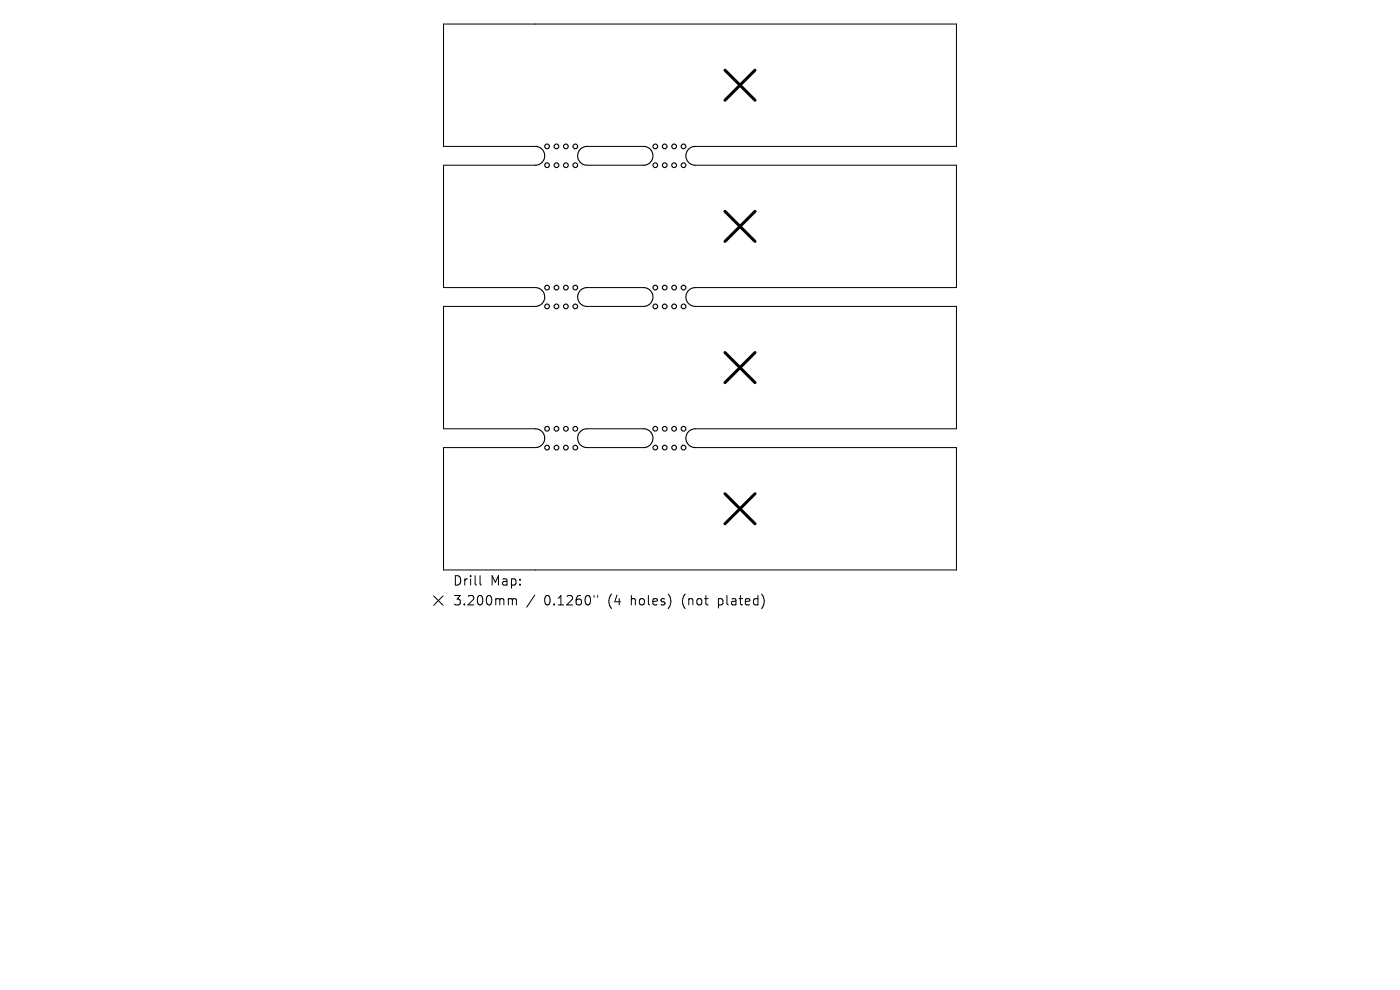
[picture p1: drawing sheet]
<svg xmlns="http://www.w3.org/2000/svg" width="297mm" height="210mm" viewBox="0 0 297 210" stroke-linecap="round" stroke-linejoin="round" font-family="sans-serif">
<defs><g id="words">
<g font-size="2.8">
<text x="96" y="124.5">Drill</text>
<text x="104" y="124.5">Map:</text>
<text x="96" y="128.7">3.200mm</text>
<text x="115.4" y="128.7">0.1260&quot;</text>
<text x="129.2" y="128.7">(4</text>
<text x="134.1" y="128.7">holes)</text>
<text x="145.2" y="128.7">(not</text>
<text x="153" y="128.7">plated)</text>
</g>
</g></defs>
<g fill="none" stroke="#000" stroke-width=".21">
<path d="M113.6 31.1h-19.5v-26h108.8v26h-55.4M113.6 35h-19.5v26h19.5M124.5 35h12M124.5 31.1h12M147.5 35h55.4v26h-55.4M113.6 65h-19.5v26h19.5M124.5 65h12M124.5 61h12M147.5 65h55.4v26h-55.4M113.6 94.9h-19.5v26h108.8v-26h-55.4M124.5 94.9h12M124.5 91h12"/>
<path d="M92 126.4l2 2M94 126.4l-2 2M101.8 122.1v1.7l.3 .3M108.1 127l.5 .1 .1 .2M108.7 127.3l.3-.3 .5 .1 .1 1.2M108.7 127.3v1M113.5 126.2l-1.8 2.6M126 126.3v.4M126.8 126.3v.4"/>
</g>
<g fill="none" stroke="#000" stroke-width=".24">
<path d="M113.6 31.1a2 2 0 0 1 2 2 2 2 0 0 1-2 1.9M124.5 31.1a2 2 0 0 0-2 2 2 2 0 0 0 2 1.9M136.5 31.1a2 2 0 0 1 2 2 2 2 0 0 1-2 1.9M147.5 31.1a2 2 0 0 0-2 2 2 2 0 0 0 2 1.9M113.6 61a2 2 0 0 1 2 2 2 2 0 0 1-2 2M124.5 61a2 2 0 0 0-2 2 2 2 0 0 0 2 2M136.5 61a2 2 0 0 1 2 2 2 2 0 0 1-2 2M147.5 61a2 2 0 0 0-2 2 2 2 0 0 0 2 2M113.6 91a2 2 0 0 1 2 2 2 2 0 0 1-2 1.9M124.5 91a2 2 0 0 0-2 2 2 2 0 0 0 2 1.9M136.5 91a2 2 0 0 1 2 2 2 2 0 0 1-2 1.9M147.5 91a2 2 0 0 0-2 2 2 2 0 0 0 2 1.9"/>
<circle cx="116.1" cy="31.1" r=".5"/>
<circle cx="116.1" cy="35" r=".5"/>
<circle cx="118.1" cy="31.1" r=".5"/>
<circle cx="118.1" cy="35" r=".5"/>
<circle cx="120" cy="31.1" r=".5"/>
<circle cx="120" cy="35" r=".5"/>
<circle cx="122" cy="31.1" r=".5"/>
<circle cx="122" cy="35" r=".5"/>
<circle cx="139" cy="31.1" r=".5"/>
<circle cx="139" cy="35" r=".5"/>
<circle cx="141" cy="31.1" r=".5"/>
<circle cx="141" cy="35" r=".5"/>
<circle cx="143" cy="31.1" r=".5"/>
<circle cx="143" cy="35" r=".5"/>
<circle cx="145" cy="31.1" r=".5"/>
<circle cx="145" cy="35" r=".5"/>
<circle cx="116.1" cy="61" r=".5"/>
<circle cx="116.1" cy="65" r=".5"/>
<circle cx="118.1" cy="65" r=".5"/>
<circle cx="118.1" cy="61" r=".5"/>
<circle cx="120" cy="61" r=".5"/>
<circle cx="120" cy="65" r=".5"/>
<circle cx="122" cy="61" r=".5"/>
<circle cx="122" cy="65" r=".5"/>
<circle cx="139" cy="61" r=".5"/>
<circle cx="139" cy="65" r=".5"/>
<circle cx="141" cy="65" r=".5"/>
<circle cx="141" cy="61" r=".5"/>
<circle cx="143" cy="61" r=".5"/>
<circle cx="143" cy="65" r=".5"/>
<circle cx="145" cy="61" r=".5"/>
<circle cx="145" cy="65" r=".5"/>
<circle cx="116.1" cy="94.9" r=".5"/>
<circle cx="116.1" cy="91" r=".5"/>
<circle cx="118.1" cy="94.9" r=".5"/>
<circle cx="118.1" cy="91" r=".5"/>
<circle cx="120" cy="94.9" r=".5"/>
<circle cx="120" cy="91" r=".5"/>
<circle cx="122" cy="94.9" r=".5"/>
<circle cx="122" cy="91" r=".5"/>
<circle cx="139" cy="94.9" r=".5"/>
<circle cx="139" cy="91" r=".5"/>
<circle cx="141" cy="94.9" r=".5"/>
<circle cx="141" cy="91" r=".5"/>
<circle cx="143" cy="94.9" r=".5"/>
<circle cx="143" cy="91" r=".5"/>
<circle cx="145" cy="94.9" r=".5"/>
<circle cx="145" cy="91" r=".5"/>
</g>
<path d="M153.8 14.9l6.4 6.4M160.2 14.9l-6.4 6.4M153.8 44.8l6.4 6.4M160.2 44.8l-6.4 6.4M153.8 74.8l6.4 6.4M160.2 74.8l-6.4 6.4M153.8 104.7l6.4 6.4M160.2 104.7l-6.4 6.4" fill="none" stroke="#000" stroke-width=".64"/>
<use href="#words"/>
</svg>
